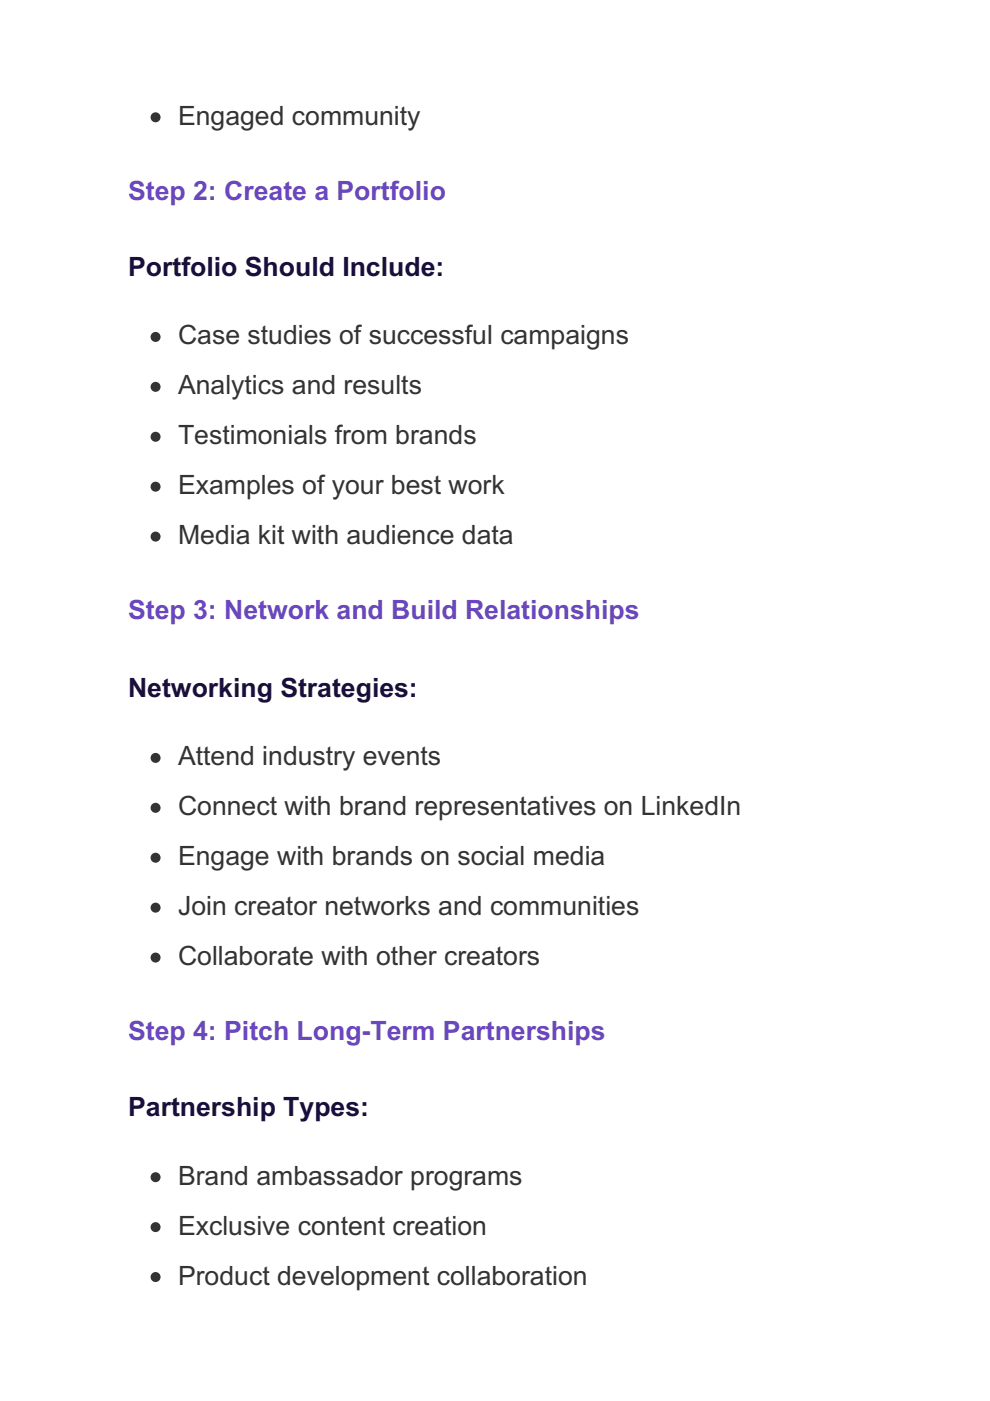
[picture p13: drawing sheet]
<svg xmlns="http://www.w3.org/2000/svg" width="210mm" height="297mm" viewBox="0 0 210 297" stroke-linecap="round" stroke-linejoin="round" font-family="sans-serif">
<defs><g id="words">
<g font-size="5.6" fill="#333">
<text x="37.7" y="26.5">Engaged community</text>
<text x="37.7" y="73">Case studies of successful campaigns</text>
<text x="37.7" y="83.6">Analytics and results</text>
<text x="37.7" y="94.2">Testimonials from brands</text>
<text x="37.7" y="104.8">Examples of your best work</text>
<text x="37.7" y="115.4">Media kit with audience data</text>
<text x="37.7" y="162.3">Attend industry events</text>
<text x="37.7" y="172.9">Connect with brand representatives on LinkedIn</text>
<text x="37.7" y="183.4">Engage with brands on social media</text>
<text x="37.7" y="194">Join creator networks and communities</text>
<text x="37.7" y="204.6">Collaborate with other creators</text>
<text x="37.7" y="251.2">Brand ambassador programs</text>
<text x="37.7" y="261.8">Exclusive content creation</text>
<text x="37.7" y="272.3">Product development collaboration</text>
</g>
<g font-size="5.6" fill="#6b46c1">
<text x="27.2" y="42.3">Step 2: Create a Portfolio</text>
<text x="27.2" y="131.2">Step 3: Network and Build Relationships</text>
<text x="27.2" y="220.5">Step 4: Pitch Long-Term Partnerships</text>
</g>
<g font-size="5.6" fill="#1a0f3c">
<text x="27.2" y="58.6">Portfolio Should Include:</text>
<text x="27.2" y="147.8">Networking Strategies:</text>
<text x="27.2" y="236.7">Partnership Types:</text>
</g>
</g></defs>
<g fill="#333" stroke="#333" stroke-width=".35">
<circle cx="33" cy="24.9" r=".88"/>
<circle cx="33" cy="71.4" r=".88"/>
<circle cx="33" cy="82" r=".88"/>
<circle cx="33" cy="92.6" r=".88"/>
<circle cx="33" cy="103.2" r=".88"/>
<circle cx="33" cy="113.8" r=".88"/>
<circle cx="33" cy="160.7" r=".88"/>
<circle cx="33" cy="171.3" r=".88"/>
<circle cx="33" cy="181.9" r=".88"/>
<circle cx="33" cy="192.4" r=".88"/>
<circle cx="33" cy="203" r=".88"/>
<circle cx="33" cy="249.6" r=".88"/>
<circle cx="33" cy="260.2" r=".88"/>
<circle cx="33" cy="270.8" r=".88"/>
</g>
<use href="#words"/>
</svg>
